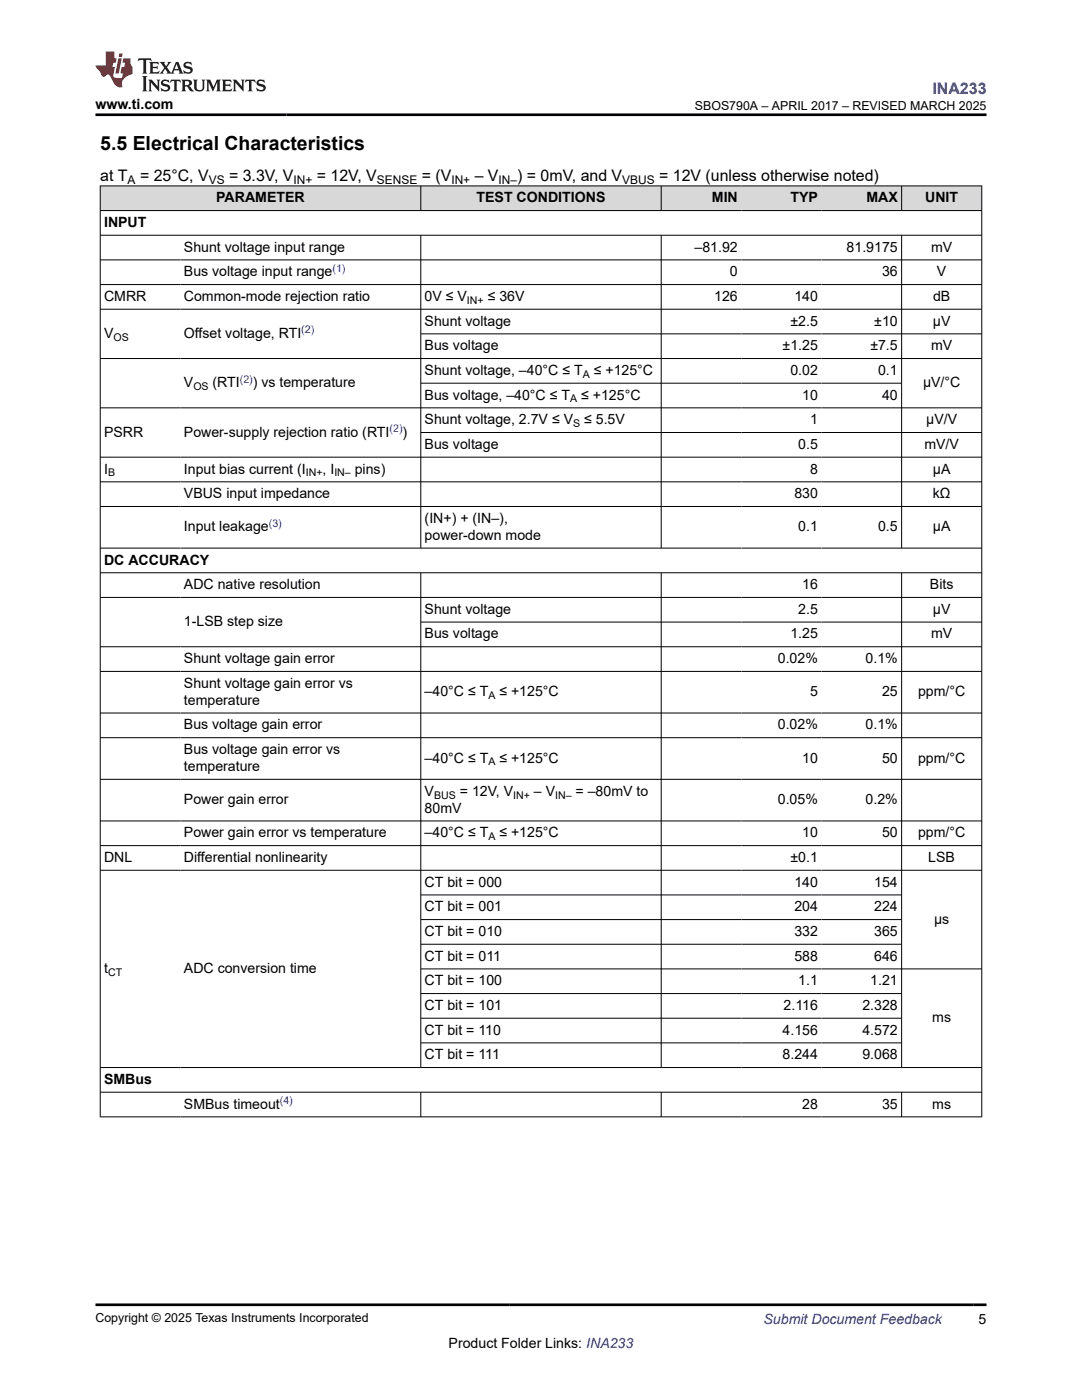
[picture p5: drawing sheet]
<svg xmlns="http://www.w3.org/2000/svg" width="216mm" height="279mm" viewBox="0 0 216 279" stroke-linecap="round" stroke-linejoin="round" font-family="sans-serif">
<defs><g id="words">
<text font-size="3.9" x="20" y="29.9">5.5 Electrical Characteristics</text>
<text font-size="3.2" fill="#00f" x="186.1" y="18.7">INA233</text>
<g font-size="3.2">
<text x="20" y="36.1">at T</text>
<text x="27.9" y="36.1">= 25°C, V</text>
<text x="45.7" y="36.1">= 3.3V, V</text>
<text x="63.2" y="36.1">= 12V, V</text>
<text x="84.2" y="36.1">= (V</text>
<text x="94.7" y="36.1">– V</text>
<text x="103.2" y="36.1">) = 0mV, and V</text>
<text x="131.5" y="36.1">= 12V (unless otherwise noted)</text>
</g>
<g font-size="2.8">
<text x="19.1" y="21.8">www.ti.com</text>
<text x="43.2" y="40.4">PARAMETER</text>
<text x="95.1" y="40.4">TEST CONDITIONS</text>
<text x="142" y="40.4">MIN</text>
<text x="157.7" y="40.4">TYP</text>
<text x="172.9" y="40.4">MAX</text>
<text x="184.6" y="40.4">UNIT</text>
<text x="20.8" y="45.3">INPUT</text>
<text x="36.7" y="50.2">Shunt voltage input range</text>
<text x="138.6" y="50.2">–81.92</text>
<text x="168.9" y="50.2">81.9175</text>
<text x="185.8" y="50.2">mV</text>
<text x="36.7" y="55.1">Bus voltage input range</text>
<text x="145.7" y="55.1">0</text>
<text x="176" y="55.1">36</text>
<text x="187" y="55.1">V</text>
<text x="20.8" y="60.1">CMRR</text>
<text x="36.7" y="60.1">Common-mode rejection ratio</text>
<text x="84.7" y="60.1">0V ≤ V</text>
<text x="84.7" y="65">Shunt voltage</text>
<text x="97.3" y="60.1">≤ 36V</text>
<text x="142.5" y="60.1">126</text>
<text x="157.7" y="65">±2.5</text>
<text x="158.5" y="60.1">140</text>
<text x="174.5" y="65">±10</text>
<text x="186.2" y="65">µV</text>
<text x="186.2" y="60.1">dB</text>
<text x="20.8" y="67.4">V</text>
<text x="36.7" y="67.4">Offset voltage, RTI</text>
<text x="84.7" y="69.9">Bus voltage</text>
<text x="156.2" y="69.9">±1.25</text>
<text x="173.7" y="69.9">±7.5</text>
<text x="185.8" y="69.9">mV</text>
<text x="36.7" y="77.3">V</text>
<text x="42.4" y="77.3">(RTI</text>
<text x="50.4" y="77.3">) vs temperature</text>
<text x="84.7" y="74.8">Shunt voltage, –40°C ≤ T</text>
<text x="118.5" y="74.8">≤ +125°C</text>
<text x="157.7" y="74.8">0.02</text>
<text x="175.2" y="74.8">0.1</text>
<text x="184.2" y="77.3">µV/°C</text>
<text x="84.7" y="79.7">Bus voltage, –40°C ≤ T</text>
<text x="116" y="79.7">≤ +125°C</text>
<text x="160.1" y="79.7">10</text>
<text x="176" y="79.7">40</text>
<text x="20.8" y="87.1">PSRR</text>
<text x="36.7" y="87.1">Power-supply rejection ratio (RTI</text>
<text x="80.3" y="87.1">)</text>
<text x="84.7" y="84.7">Shunt voltage, 2.7V ≤ V</text>
<text x="84.7" y="89.6">Bus voltage</text>
<text x="116.6" y="84.7">≤ 5.5V</text>
<text x="159.3" y="89.6">0.5</text>
<text x="161.6" y="84.7">1</text>
<text x="184.5" y="89.6">mV/V</text>
<text x="184.8" y="84.7">µV/V</text>
<text x="20.8" y="94.5">I</text>
<text x="36.7" y="94.5">Input bias current (I</text>
<text x="64.4" y="94.5">, I</text>
<text x="70.8" y="94.5">pins)</text>
<text x="161.6" y="94.5">8</text>
<text x="186.2" y="94.5">μA</text>
<text x="36.7" y="99.4">VBUS input impedance</text>
<text x="158.5" y="99.4">830</text>
<text x="186.1" y="99.4">kΩ</text>
<text x="36.7" y="106">Input leakage</text>
<text x="84.7" y="104.4">(IN+) + (IN–),</text>
<text x="84.7" y="107.7">power-down mode</text>
<text x="159.3" y="106">0.1</text>
<text x="175.2" y="106">0.5</text>
<text x="186.2" y="106">µA</text>
<text x="20.8" y="112.7">DC ACCURACY</text>
<text x="36.7" y="117.6">ADC native resolution</text>
<text x="160.1" y="117.6">16</text>
<text x="185.6" y="117.6">Bits</text>
<text x="36.7" y="125">1-LSB step size</text>
<text x="84.7" y="122.5">Shunt voltage</text>
<text x="159.3" y="122.5">2.5</text>
<text x="186.2" y="122.5">μV</text>
<text x="84.7" y="127.4">Bus voltage</text>
<text x="157.7" y="127.4">1.25</text>
<text x="185.8" y="127.4">mV</text>
<text x="36.7" y="132.3">Shunt voltage gain error</text>
<text x="36.7" y="137.3">Shunt voltage gain error vs</text>
<text x="155.2" y="132.3">0.02%</text>
<text x="172.7" y="132.3">0.1%</text>
<text x="36.7" y="140.7">temperature</text>
<text x="84.7" y="139">–40°C ≤ T</text>
<text x="99.6" y="139">≤ +125°C</text>
<text x="161.6" y="139">5</text>
<text x="176" y="139">25</text>
<text x="183.2" y="139">ppm/°C</text>
<text x="36.7" y="145.6">Bus voltage gain error</text>
<text x="155.2" y="145.6">0.02%</text>
<text x="172.7" y="145.6">0.1%</text>
<text x="36.7" y="150.5">Bus voltage gain error vs</text>
<text x="36.7" y="153.9">temperature</text>
<text x="84.7" y="152.2">–40°C ≤ T</text>
<text x="99.6" y="152.2">≤ +125°C</text>
<text x="160.1" y="152.2">10</text>
<text x="176" y="152.2">50</text>
<text x="183.2" y="152.2">ppm/°C</text>
<text x="36.7" y="160.5">Power gain error</text>
<text x="84.7" y="158.8">V</text>
<text x="91.7" y="158.8">= 12V, V</text>
<text x="106.5" y="158.8">– V</text>
<text x="114.8" y="158.8">= –80mV to</text>
<text x="155.2" y="160.5">0.05%</text>
<text x="172.7" y="160.5">0.2%</text>
<text x="36.7" y="167.1">Power gain error vs temperature</text>
<text x="84.7" y="162.2">80mV</text>
<text x="84.7" y="167.1">–40°C ≤ T</text>
<text x="99.6" y="167.1">≤ +125°C</text>
<text x="160.1" y="167.1">10</text>
<text x="176" y="167.1">50</text>
<text x="183.2" y="167.1">ppm/°C</text>
<text x="20.8" y="172">DNL</text>
<text x="36.7" y="172">Differential nonlinearity</text>
<text x="157.7" y="172">±0.1</text>
<text x="185.2" y="172">LSB</text>
<text x="84.7" y="177">CT bit = 000</text>
<text x="158.5" y="177">140</text>
<text x="174.4" y="177">154</text>
<text x="84.7" y="181.9">CT bit = 001</text>
<text x="158.5" y="181.9">204</text>
<text x="174.4" y="181.9">224</text>
<text x="186.4" y="184.3">µs</text>
<text x="84.7" y="186.8">CT bit = 010</text>
<text x="84.7" y="191.7">CT bit = 011</text>
<text x="158.5" y="186.8">332</text>
<text x="158.5" y="191.7">588</text>
<text x="174.4" y="186.8">365</text>
<text x="174.4" y="191.7">646</text>
<text x="20.8" y="194.2">t</text>
<text x="36.7" y="194.2">ADC conversion time</text>
<text x="84.7" y="196.6">CT bit = 100</text>
<text x="159.3" y="196.6">1.1</text>
<text x="173.6" y="196.6">1.21</text>
<text x="84.7" y="201.6">CT bit = 101</text>
<text x="156.4" y="201.6">2.116</text>
<text x="172.1" y="201.6">2.328</text>
<text x="84.7" y="206.5">CT bit = 110</text>
<text x="156.2" y="206.5">4.156</text>
<text x="172.1" y="206.5">4.572</text>
<text x="186" y="204">ms</text>
<text x="84.7" y="211.4">CT bit = 111</text>
<text x="156.2" y="211.4">8.244</text>
<text x="172.1" y="211.4">9.068</text>
<text x="20.8" y="216.3">SMBus</text>
<text x="36.7" y="221.2">SMBus timeout</text>
<text x="160.1" y="221.2">28</text>
<text x="176" y="221.2">35</text>
<text x="186" y="221.2">ms</text>
<text x="89.5" y="269">Product Folder Links: INA233</text>
<text x="195.3" y="264.2">5</text>
</g>
<text font-size="2.8" fill="#00f" x="152.4" y="264.2">Submit Document Feedback</text>
<g font-size="2.5">
<text x="138.7" y="21.9">SBOS790A – APRIL 2017 – REVISED MARCH 2025</text>
<text x="19.1" y="263.9">Copyright © 2025 Texas Instruments Incorporated</text>
</g>
<g font-size="2.4">
<text x="25.5" y="36.7">A</text>
<text x="41.7" y="36.7">VS</text>
<text x="58.6" y="36.7">IN+</text>
<text x="75.2" y="36.7">SENSE</text>
<text x="90.1" y="36.7">IN+</text>
<text x="99.5" y="36.7">IN–</text>
<text x="124.2" y="36.7">VBUS</text>
</g>
<g font-size="2.1" fill="#00f">
<text x="66.4" y="54.2">(1)</text>
<text x="60.1" y="66.5">(2)</text>
<text x="47.9" y="76.3">(2)</text>
<text x="77.7" y="86.2">(2)</text>
<text x="53.6" y="105.1">(3)</text>
<text x="55.8" y="220.3">(4)</text>
</g>
<g font-size="2.1">
<text x="93.2" y="60.6">IN+</text>
<text x="22.6" y="68">OS</text>
<text x="38.6" y="77.9">OS</text>
<text x="116.3" y="75.4">A</text>
<text x="113.8" y="80.3">A</text>
<text x="114.4" y="85.2">S</text>
<text x="21.6" y="95.1">B</text>
<text x="61" y="95.1">IN+</text>
<text x="66.7" y="95.1">IN–</text>
<text x="97.4" y="139.5">A</text>
<text x="97.4" y="152.8">A</text>
<text x="86.6" y="159.4">BUS</text>
<text x="102.4" y="159.4">IN+</text>
<text x="110.8" y="159.4">IN–</text>
<text x="97.4" y="167.7">A</text>
<text x="21.6" y="194.7">CT</text>
</g>
</g></defs>
<g fill="#d8d8d8">
<path d="M20 37.1h175.9v4.9h-175.9z" fill-rule="evenodd"/>
<path d="M20.1 37.2h63.8v4.8h-63.8z" fill-rule="evenodd"/>
<path d="M84 37.2h47.9v4.8h-47.9z" fill-rule="evenodd"/>
<path d="M132 37.2h15.9v4.8h-15.9z" fill-rule="evenodd"/>
<path d="M147.9 37.2h16v4.8h-16z" fill-rule="evenodd"/>
<path d="M163.9 37.2h15.9v4.8h-15.9z" fill-rule="evenodd"/>
<path d="M180 37.2h15.8v4.8h-15.8z" fill-rule="evenodd"/>
</g>
<g fill="none" stroke="#000" stroke-width=".2">
<path d="M19.9 37.1h176.1M20 37v186M84 37v5.1M131.9 37v5.1M179.9 37v5.1M195.9 37v186M19.9 42h176.1M19.9 46.9h176.1M19.9 51.9h176.1M19.9 56.8h176.1M84 46.9v62.5M131.9 46.9v62.5"/>
<path d="M179.9 46.9v62.5M19.9 61.7h176.1M19.9 71.6h176.1M84 66.6h112M84 76.5h96M19.9 81.4h176.1M19.9 96.2h176.1M84 86.3h112M196 91.2h-176.1M19.9 101.1h176.1M19.9 109.4h176.1M19.9 114.3h176.1"/>
<path d="M19.9 119.2h176.1M84 114.3v98.8M131.9 114.3v98.8M179.9 114.3v98.8M19.9 129.1h176.1M19.9 134h176.1M84 124.2h112M19.9 142.3h176.1M19.9 147.2h176.1M19.9 155.5h176.1M19.9 163.8h176.1M19.9 168.8h176.1"/>
<path d="M19.9 173.7h176.1M84 178.6h96M84 183.5h96M84 188.4h96M84 198.3h96M196 193.4h-112M19.9 218h176.1M84 218v5M84 203.2h96M84 208.1h96M131.9 218v5M179.9 218v5"/>
<path d="M196 213.1h-176.1M19.9 222.9h176.1"/>
</g>
<path d="M27.7 11.6l-.2 .6 .5-.2h.6v.1v2.2l-.2 .4h1l-.2-.4v-2.2v-.1h.5l.5 .2-.1-.6zM29.8 12.4l.2 .3v1.6l-.2 .4h1.9l.1-.6a1.08 1.08 0 0 1-1.3 .2v-.7h.6l.4 .2v-.7l-.4 .2h-.6v-.5l.2-.2a1 1 0 0 1 1 .3l-.1-.5zM31.8 12.4l1 1.1-1 1.2h.9l-.2-.2 .4-.8 .5 .8-.2 .2h1.6l-.2-.2 .1-.5h1l.1 .5-.1 .2h.9l-.2-.4-.8-1.9h-.5l-1 2.1-.8-1.1 .9-1h-.8l.2 .2-.5 .6-.3-.6 .1-.2zM35.2 12.8l.4 1h-.8zM36.8 12.5a.65 .65 0 0 0-.2 .7 .65 .65 0 0 0 .6 .5l.7 .1 .1 .3a.79 .79 0 0 1-.7 .4 .79 .79 0 0 1-.7-.5l.1 .7 .2-.1a.93 .93 0 0 0 1.1 0 .93 .93 0 0 0 .4-.9 1.46 1.46 0 0 0-1.2-.6l-.1-.3a1.09 1.09 0 0 1 1.2 .2l-.2-.6-.1 .1-.6-.2zM28.4 15.2l.2 .4v2.2l-.2 .4h1l-.2-.4v-2.2l.2-.4zM29.6 15.9l.2 .4v1.5l-.2 .4h.8l-.3-.4v-1.3l1.7 1.8v-2l.2-.4h-.8l.2 .2 .1 1.1-1.2-1.3zM32.3 16a.65 .65 0 0 0-.2 .8 .65 .65 0 0 0 .7 .4l.6 .2 .1 .2a.79 .79 0 0 1-.7 .4 .79 .79 0 0 1-.7-.5l.1 .7 .2-.1a.93 .93 0 0 0 1.1 .1 .93 .93 0 0 0 .4-1 1.46 1.46 0 0 0-1.2-.5l-.1-.4a1.09 1.09 0 0 1 1.2 .2l-.2-.6-.1 .1-.6-.1zM34.1 15.9l-.1 .6a.63 .63 0 0 1 .7-.3l.1 1.6-.3 .4h1l-.2-.4v-1.6a.66 .66 0 0 1 .8 .3l-.1-.6zM36.2 15.9l.2 .4v1.5l-.2 .4h.9l-.2-.2v-.7h.5l.1 .2a.79 .79 0 0 0 1.2 .6l-1-.9a.61 .61 0 0 0 .6-.6 .61 .61 0 0 0-.5-.7zM36.9 16.2h.2a.47 .47 0 0 1 .5 .1 .47 .47 0 0 1 .1 .5l-.2 .1-.6 .1zM38.5 15.9l.2 .2a2.27 2.27 0 0 0 .4 2 1.04 1.04 0 0 0 1.7-.7v-1.3l.2-.2h-.8l.2 .4v1.1a.6 .6 0 0 1-.6 .6 .6 .6 0 0 1-.6-.6v-1.1l.3-.4zM41.1 15.9l.2 .4v1.5l-.2 .4h.7l-.2-.4v-1.4l.9 1.9 .8-1.9v1.4l-.2 .4h1l-.3-.4v-1.5l.3-.4h-.8l-.7 1.5-.7-1.5zM44.3 15.9l.2 .4v1.5l-.2 .4h1.9l.1-.6a1.09 1.09 0 0 1-1.3 .2v-.7h.6l.4 .2v-.6l-.4 .2h-.6v-.6l.2-.1a1.01 1.01 0 0 1 1 .3l-.1-.6zM46.4 15.9l.3 .4v1.5l-.3 .4h.8l-.2-.4v-1.3l1.6 1.8v-2l.2-.4h-.7l.2 .2v1.1l-1.2-1.3zM49 15.9l-.1 .6a.63 .63 0 0 1 .8-.3v1.6l-.3 .4h1l-.2-.4v-1.6a.66 .66 0 0 1 .8 .3l-.1-.6zM51.4 16a.65 .65 0 0 0-.2 .8 .65 .65 0 0 0 .6 .4l.6 .2 .2 .2a.79 .79 0 0 1-.8 .4 .79 .79 0 0 1-.6-.5l.1 .7 .2-.1a.93 .93 0 0 0 1 .1 .93 .93 0 0 0 .5-1 1.46 1.46 0 0 0-1.3-.5l-.1-.4a1.09 1.09 0 0 1 1.3 .2l-.2-.6-.2 .1-.5-.1z" fill="#231f20"/>
<path d="M21.1 10.3v2.7h-2v.4l.9 1a.95 .95 0 0 0 .9 .9 .59 .59 0 0 1 .6-.4 .59 .59 0 0 1 .5 .3l.4 .8a1.59 1.59 0 0 0 2.1 1.4 1.61 1.61 0 0 1 1-2.3l1-.3-.1-1.5a1.59 1.59 0 0 1-.4-1.7h-1.4l-.2 .9h.5l-.1 .9h-.5l-.2 .9v.3l.4 .1-.2 .9h-.6a.73 .73 0 0 1-1.1-.7l.3-1.5h-.5l.2-.9h.5l.2-.9h-.5v-1.3zM23.6 11.6l-.6 3.1h.7l.6-3.1zM23.8 10.7l-.1 .6h.7l.1-.6z" fill="#ed1c24"/>
<path d="M19.1 22.9h177.8M19.1 260.4h177.8" fill="none" stroke="#000" stroke-width=".53"/>
<use href="#words"/>
</svg>
